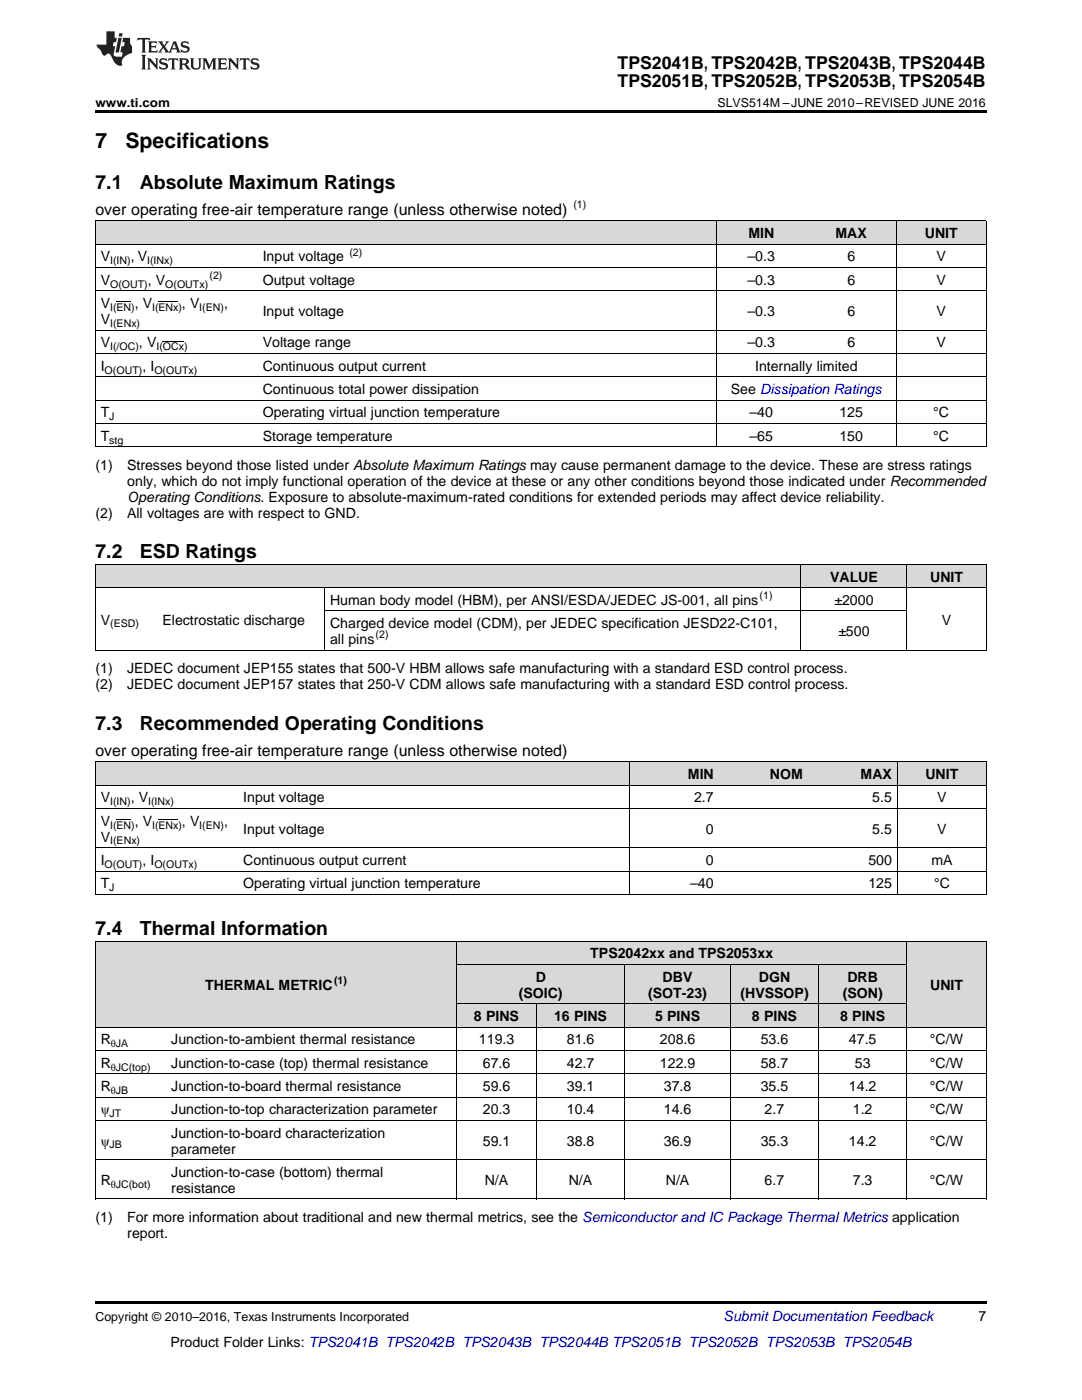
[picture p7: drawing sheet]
<svg xmlns="http://www.w3.org/2000/svg" width="216mm" height="279mm" viewBox="0 0 216 279" stroke-linecap="round" stroke-linejoin="round" font-family="sans-serif">
<defs><g id="words">
<g font-size="4.2">
<text x="19" y="29.6">7</text>
<text x="25" y="29.6">Specifications</text>
</g>
<g font-size="3.9">
<text x="19" y="37.7">7.1</text>
<text x="27.9" y="37.7">Absolute Maximum Ratings</text>
<text x="19" y="111.4">7.2</text>
<text x="27.9" y="111.4">ESD Ratings</text>
<text x="19" y="145.7">7.3</text>
<text x="27.9" y="145.7">Recommended Operating Conditions</text>
<text x="19" y="186.6">7.4</text>
<text x="27.9" y="186.6">Thermal Information</text>
</g>
<g font-size="3.5">
<text x="123.2" y="13.8">TPS2041B, TPS2042B, TPS2043B, TPS2044B</text>
<text x="123.2" y="17.3">TPS2051B, TPS2052B, TPS2053B, TPS2054B</text>
</g>
<g font-size="3.2">
<text x="19" y="42.9">over operating free-air temperature range (unless otherwise noted)</text>
<text x="19" y="150.8">over operating free-air temperature range (unless otherwise noted)</text>
</g>
<g font-size="2.8">
<text x="149.3" y="47.5">MIN</text>
<text x="166.7" y="47.5">MAX</text>
<text x="184.5" y="47.5">UNIT</text>
<text x="20.1" y="52.2">V</text>
<text x="26.1" y="52.2">, V</text>
<text x="52.4" y="52.2">Input voltage</text>
<text x="149.2" y="52.2">–0.3</text>
<text x="169.1" y="52.2">6</text>
<text x="186.9" y="52.2">V</text>
<text x="20.1" y="56.8">V</text>
<text x="29.5" y="56.8">, V</text>
<text x="52.4" y="56.8">Output voltage</text>
<text x="149.2" y="56.8">–0.3</text>
<text x="169.1" y="56.8">6</text>
<text x="186.9" y="56.8">V</text>
<text x="20.1" y="61.5">V</text>
<text x="20.1" y="64.7">V</text>
<text x="26.9" y="61.5">, V</text>
<text x="36.3" y="61.5">, V</text>
<text x="44.7" y="61.5">,</text>
<text x="52.4" y="63.1">Input voltage</text>
<text x="149.2" y="63.1">–0.3</text>
<text x="169.1" y="63.1">6</text>
<text x="186.9" y="63.1">V</text>
<text x="20.1" y="69.3">V</text>
<text x="27.7" y="69.3">, V</text>
<text x="52.4" y="69.3">Voltage range</text>
<text x="149.2" y="69.3">–0.3</text>
<text x="169.1" y="69.3">6</text>
<text x="186.9" y="69.3">V</text>
<text x="20.1" y="74">I</text>
<text x="28.4" y="74">, I</text>
<text x="52.4" y="74">Continuous output current</text>
<text x="150.7" y="74">Internally limited</text>
<text x="20.1" y="83.3">T</text>
<text x="52.4" y="78.6">Continuous total power dissipation</text>
<text x="52.4" y="83.3">Operating virtual junction temperature</text>
<text x="145.8" y="78.6">See Dissipation Ratings</text>
<text x="149.5" y="83.3">–40</text>
<text x="167.5" y="83.3">125</text>
<text x="186.2" y="83.3">°C</text>
<text x="20.1" y="87.9">T</text>
<text x="52.4" y="87.9">Storage temperature</text>
<text x="149.5" y="87.9">–65</text>
<text x="167.5" y="87.9">150</text>
<text x="186.2" y="87.9">°C</text>
<text x="19" y="93.8">(1)</text>
<text x="25.4" y="93.8">Stresses beyond those listed under Absolute Maximum Ratings may cause permanent damage to the device. These are stress ratings</text>
<text x="25.4" y="97">only, which do not imply functional operation of the device at these or any other conditions beyond those indicated under Recommended</text>
<text x="25.4" y="100.2">Operating Conditions. Exposure to absolute-maximum-rated conditions for extended periods may affect device reliability.</text>
<text x="19" y="103.3">(2)</text>
<text x="25.4" y="103.3">All voltages are with respect to GND.</text>
<text x="165.6" y="116.1">VALUE</text>
<text x="185.6" y="116.1">UNIT</text>
<text x="20.1" y="124.6">V</text>
<text x="32.4" y="124.6">Electrostatic discharge</text>
<text x="65.9" y="120.7">Human body model (HBM), per ANSI/ESDA/JEDEC JS-001, all pins</text>
<text x="65.9" y="125.4">Charged device model (CDM), per JEDEC specification JESD22-C101,</text>
<text x="166.5" y="120.7">±2000</text>
<text x="187.9" y="124.6">V</text>
<text x="65.9" y="128.6">all pins</text>
<text x="167.3" y="127">±500</text>
<text x="19" y="134.4">(1)</text>
<text x="19" y="137.6">(2)</text>
<text x="25.4" y="134.4">JEDEC document JEP155 states that 500-V HBM allows safe manufacturing with a standard ESD control process.</text>
<text x="25.4" y="137.6">JEDEC document JEP157 states that 250-V CDM allows safe manufacturing with a standard ESD control process.</text>
<text x="137.3" y="155.5">MIN</text>
<text x="153.6" y="155.5">NOM</text>
<text x="171.7" y="155.5">MAX</text>
<text x="184.6" y="155.5">UNIT</text>
<text x="20.1" y="160.1">V</text>
<text x="26.1" y="160.1">, V</text>
<text x="48.5" y="160.1">Input voltage</text>
<text x="138.5" y="160.1">2.7</text>
<text x="174.1" y="160.1">5.5</text>
<text x="187" y="160.1">V</text>
<text x="20.1" y="164.8">V</text>
<text x="20.1" y="168">V</text>
<text x="26.9" y="164.8">, V</text>
<text x="36.3" y="164.8">, V</text>
<text x="44.7" y="164.8">,</text>
<text x="48.5" y="166.4">Input voltage</text>
<text x="140.9" y="166.4">0</text>
<text x="174.1" y="166.4">5.5</text>
<text x="187" y="166.4">V</text>
<text x="20.1" y="172.6">I</text>
<text x="28.4" y="172.6">, I</text>
<text x="48.5" y="172.6">Continuous output current</text>
<text x="140.9" y="172.6">0</text>
<text x="173.3" y="172.6">500</text>
<text x="185.8" y="172.6">mA</text>
<text x="20.1" y="177.3">T</text>
<text x="48.5" y="177.3">Operating virtual junction temperature</text>
<text x="137.7" y="177.3">–40</text>
<text x="173.3" y="177.3">125</text>
<text x="186.4" y="177.3">°C</text>
<text x="117.8" y="191.3">TPS2042xx and TPS2053xx</text>
<text x="41" y="197.5">THERMAL METRIC</text>
<text x="106.9" y="195.9">D</text>
<text x="132.2" y="195.9">DBV</text>
<text x="151.4" y="195.9">DGN</text>
<text x="169.1" y="195.9">DRB</text>
<text x="185.6" y="197.5">UNIT</text>
<text x="94.6" y="203.8">8 PINS</text>
<text x="103.5" y="199.1">(SOIC)</text>
<text x="110.6" y="203.8">16 PINS</text>
<text x="129.3" y="199.1">(SOT-23)</text>
<text x="130.7" y="203.8">5 PINS</text>
<text x="147.7" y="199.1">(HVSSOP)</text>
<text x="150" y="203.8">8 PINS</text>
<text x="167.6" y="203.8">8 PINS</text>
<text x="168.2" y="199.1">(SON)</text>
<text x="20.1" y="208.4">R</text>
<text x="34.2" y="208.4">Junction-to-ambient thermal resistance</text>
<text x="95.6" y="208.4">119.3</text>
<text x="113.1" y="208.4">81.6</text>
<text x="131.7" y="208.4">208.6</text>
<text x="151.8" y="208.4">53.6</text>
<text x="169.4" y="208.4">47.5</text>
<text x="185.6" y="208.4">°C/W</text>
<text x="20.1" y="213.1">R</text>
<text x="34.2" y="213.1">Junction-to-case (top) thermal resistance</text>
<text x="96.3" y="213.1">67.6</text>
<text x="113.1" y="213.1">42.7</text>
<text x="131.7" y="213.1">122.9</text>
<text x="151.8" y="213.1">58.7</text>
<text x="170.6" y="213.1">53</text>
<text x="185.6" y="213.1">°C/W</text>
<text x="20.1" y="217.7">R</text>
<text x="34.2" y="217.7">Junction-to-board thermal resistance</text>
<text x="96.3" y="217.7">59.6</text>
<text x="113.1" y="217.7">39.1</text>
<text x="132.5" y="217.7">37.8</text>
<text x="151.8" y="217.7">35.5</text>
<text x="169.4" y="217.7">14.2</text>
<text x="185.6" y="217.7">°C/W</text>
<text x="20.1" y="222.4">ψ</text>
<text x="34.2" y="222.4">Junction-to-top characterization parameter</text>
<text x="34.2" y="227">Junction-to-board characterization</text>
<text x="96.3" y="222.4">20.3</text>
<text x="113.1" y="222.4">10.4</text>
<text x="132.5" y="222.4">14.6</text>
<text x="152.6" y="222.4">2.7</text>
<text x="170.2" y="222.4">1.2</text>
<text x="185.6" y="222.4">°C/W</text>
<text x="20.1" y="228.6">ψ</text>
<text x="34.2" y="230.2">parameter</text>
<text x="96.3" y="228.6">59.1</text>
<text x="113.1" y="228.6">38.8</text>
<text x="132.5" y="228.6">36.9</text>
<text x="151.8" y="228.6">35.3</text>
<text x="169.4" y="228.6">14.2</text>
<text x="185.6" y="228.6">°C/W</text>
<text x="20.1" y="236.5">R</text>
<text x="34.2" y="234.9">Junction-to-case (bottom) thermal</text>
<text x="34.2" y="238.1">resistance</text>
<text x="96.7" y="236.5">N/A</text>
<text x="113.5" y="236.5">N/A</text>
<text x="132.9" y="236.5">N/A</text>
<text x="152.6" y="236.5">6.7</text>
<text x="170.2" y="236.5">7.3</text>
<text x="185.6" y="236.5">°C/W</text>
<text x="19" y="243.9">(1)</text>
<text x="25.4" y="243.9">For more information about traditional and new thermal metrics, see the Semiconductor and IC Package Thermal Metrics application</text>
<text x="25.4" y="247.1">report.</text>
<text x="195.3" y="263.6">7</text>
<text x="34" y="268.9">Product Folder Links: TPS2041B TPS2042B TPS2043B TPS2044B TPS2051B TPS2052B TPS2053B TPS2054B</text>
</g>
<text font-size="2.8" fill="#0000c8" x="144.4" y="263.6">Submit Documentation Feedback</text>
<g font-size="2.5">
<text x="19" y="21.4">www.ti.com</text>
<text x="143.2" y="21.4">SLVS514M –JUNE 2010–REVISED JUNE 2016</text>
<text x="19" y="263.6">Copyright © 2010–2016, Texas Instruments Incorporated</text>
</g>
<g font-size="2.1">
<text x="114.4" y="41.6">(1)</text>
<text x="22" y="52.7">I(IN)</text>
<text x="29.4" y="52.7">I(INx)</text>
<text x="69.7" y="51">(2)</text>
<text x="22" y="57.4">O(OUT)</text>
<text x="33" y="57.4">O(OUTx)</text>
<text x="41.8" y="55.7">(2)</text>
<text x="22" y="62.1">I(EN)</text>
<text x="22" y="65.2">I(ENx)</text>
<text x="30.3" y="62.1">I(ENx)</text>
<text x="39.8" y="62.1">I(EN)</text>
<text x="22" y="69.9">I(/OC)</text>
<text x="31.2" y="69.9">I(OCx)</text>
<text x="20.9" y="74.5">O(OUT)</text>
<text x="30.8" y="74.5">O(OUTx)</text>
<text x="21.8" y="83.9">J</text>
<text x="21.8" y="88.5">stg</text>
<text x="151.6" y="119.6">(1)</text>
<text x="22" y="125.2">(ESD)</text>
<text x="75" y="127.4">(2)</text>
<text x="22" y="160.7">I(IN)</text>
<text x="29.6" y="160.7">I(INx)</text>
<text x="22" y="165.3">I(EN)</text>
<text x="30.3" y="165.3">I(ENx)</text>
<text x="39.8" y="165.3">I(EN)</text>
<text x="20.9" y="173.2">O(OUT)</text>
<text x="22" y="168.5">I(ENx)</text>
<text x="30.8" y="173.2">O(OUTx)</text>
<text x="21.8" y="177.8">J</text>
<text x="66.6" y="196.4">(1)</text>
<text x="22.1" y="209">θJA</text>
<text x="22.1" y="213.6">θJC(top)</text>
<text x="22.1" y="218.3">θJB</text>
<text x="21.9" y="223">JT</text>
<text x="21.9" y="229.2">JB</text>
<text x="22.1" y="237">θJC(bot)</text>
</g>
</g></defs>
<g fill="#d8d8d8">
<path d="M19 187.9h14.1v17.1h-14.1z"/>
<path d="M33.1 187.9h58.1v17.1h-58.1z"/>
<path d="M181 187.9h15.8v17.1h-15.8z"/>
<path d="M91.2 200.4h15.9v4.6h-15.9z"/>
<path d="M107.1 200.4h17.6v4.6h-17.6z"/>
<path d="M124.7 200.4h21.1v4.6h-21.1z"/>
<path d="M145.8 200.4h17.6v4.6h-17.6z"/>
<path d="M163.4 200.4h17.6v4.6h-17.6z"/>
<path d="M91.2 192.5h15.9v7.9h-15.9z"/>
<path d="M107.1 192.5h17.6v7.9h-17.6z"/>
<path d="M124.7 192.5h21.1v7.9h-21.1z"/>
<path d="M145.8 192.5h17.6v7.9h-17.6z"/>
<path d="M163.4 192.5h17.6v7.9h-17.6z"/>
<path d="M91.2 187.9h15.9v4.6h-15.9z"/>
<path d="M107.1 187.9h17.6v4.6h-17.6z"/>
<path d="M124.7 187.9h21.1v4.6h-21.1z"/>
<path d="M145.8 187.9h17.6v4.6h-17.6z"/>
<path d="M163.4 187.9h17.6v4.6h-17.6z"/>
<path d="M19 152.1h28.5v4.6h-28.5z"/>
<path d="M47.5 152.1h78.2v4.6h-78.2z"/>
<path d="M125.7 152.1h17.8v4.6h-17.8z"/>
<path d="M143.5 152.1h17.8v4.6h-17.8z"/>
<path d="M161.3 152.1h17.8v4.6h-17.8z"/>
<path d="M179.1 152.1h17.7v4.6h-17.7z"/>
<path d="M19 112.7h12.4v4.6h-12.4z"/>
<path d="M31.4 112.7h33.4v4.6h-33.4z"/>
<path d="M64.8 112.7h95.1v4.6h-95.1z"/>
<path d="M159.9 112.7h5.2v4.6h-5.2z"/>
<path d="M165.1 112.7h15.9v4.6h-15.9z"/>
<path d="M181 112.7h15.8v4.6h-15.8z"/>
<path d="M19 44.1h32.4v4.7h-32.4z"/>
<path d="M51.4 44.1h91.5v4.7h-91.5z"/>
<path d="M142.9 44.1h18v4.7h-18z"/>
<path d="M160.9 44.1h18v4.7h-18z"/>
<path d="M178.9 44.1h17.9v4.7h-17.9z"/>
</g>
<g fill="#000">
<path d="M19 22h177.8v.5h-177.8zM19 129.8h.2zM64.7 129.8h.1zM159.8 129.8h.1zM180.9 129.8h.1zM196.7 129.8h.1zM19 178.5h.2zM125.6 178.5h.1zM179 178.5h.1zM196.7 178.5h.1zM19 239.3h.2zM91.1 239.3h.1z"/>
<path d="M107 239.3h.1zM124.6 239.3h.1zM145.7 239.3h.1zM163.3 239.3h.1zM180.9 239.3h.1zM196.7 239.3h.1zM19 259.7h177.8v.5h-177.8z"/>
</g>
<g fill="none" stroke="#000" stroke-width=".2">
<path d="M19 58h177.8M19 53.4h177.8M19 48.7h177.8M19 44.1h177.8M19.1 44.1v45.1M142.9 44.1v45.1M178.8 44.1v45.1M196.8 44.1v45.1M19 79.9h177.8M19 75.2h177.8M19 70.5h177.8M19 65.9h177.8"/>
<path d="M19 89.2h177.8M19 84.5h177.8M19 117.3h177.8M19 112.6h177.8M19.1 112.6v17.2M64.8 117.3v12.5M159.8 112.6v17.2M180.9 112.6v17.2M196.8 112.6v17.2M19 129.8h177.8M64.8 121.9h116.2M19 156.7h177.8"/>
<path d="M19 152h177.8M19.1 152v26.5M125.7 152v26.5M179 152v26.5M196.8 152v26.5M19 178.5h177.8M19 173.8h177.8M19 169.2h177.8M19 161.3h177.8M19 187.8h177.8M19.1 187.9v51.4M91.1 187.9v51.4"/>
<path d="M91.2 192.5h89.7M124.6 192.5v46.8M145.7 192.5v46.8M163.3 192.5v46.8M180.9 187.9v51.4M196.8 187.9v51.4M19 219h177.8M19 214.3h177.8M19 209.6h177.8M19 205h177.8M91.2 200.3h89.8M107 200.3v39"/>
<path d="M19 239.3h177.8M19 231.4h177.8M19 223.6h177.8"/>
</g>
<g fill="#231f20">
<path d="M27.5 7.6l-.1 .5 .4-.2h.6v.1v2.1l-.2 .4h1l-.3-.4v-2.1l.1-.1h.5l.5 .2-.2-.5zM29.5 8.3l.2 .3v1.5l-.2 .4h1.8l.2-.6a1.04 1.04 0 0 1-1.3 .2v-.7h.6l.3 .2v-.6l-.3 .2h-.6v-.6l.8-.1 .4 .3-.2-.5zM31.5 8.3l.9 1.1-.9 1.1h.8l-.2-.2 .5-.7 .4 .7-.2 .2h1.5l-.1-.2 .1-.4h.9l.1 .4-.2 .2h1l-.3-.3-.7-1.9h-.5l-.9 2-.8-1 .9-1h-.8l.1 .3-.3 .5-.4-.6 .2-.2zM34.7 8.6l.4 1h-.7zM36.3 8.4a.63 .63 0 0 0-.2 .7 .63 .63 0 0 0 .6 .4l.6 .2 .1 .2a.75 .75 0 0 1-.7 .4 .75 .75 0 0 1-.6-.5l.1 .7 .1-.1a1.11 1.11 0 0 0 1.5-.6 1.13 1.13 0 0 0-1.2-.8l-.1-.4a1.04 1.04 0 0 1 1.2 .2l-.2-.5-.1 .1-.5-.2zM28.2 10.9l.2 .4v2.2l-.2 .4h1l-.3-.4v-2.2l.3-.4zM29.3 11.6l.3 .4v1.5l-.3 .4h.8l-.2-.4v-1.3l1.5 1.7v-1.9l.2-.4h-.7l.2 .4v.9l-1.1-1.3zM32 11.8a.62 .62 0 0 0-.2 .7 .62 .62 0 0 0 .6 .4l.6 .1 .1 .3a.76 .76 0 0 1-.7 .3 .76 .76 0 0 1-.6-.4l.1 .7 .1-.1a1.11 1.11 0 0 0 1.5-.6 1.13 1.13 0 0 0-1.2-.8l-.1-.4a1.04 1.04 0 0 1 1.2 .2l-.2-.6-.1 .1-.5-.1zM33.7 11.6l-.2 .6a.61 .61 0 0 1 .8-.3v1.6l-.2 .4h.9l-.2-.4v-1.6a.63 .63 0 0 1 .8 .3l-.2-.6zM35.6 11.6l.3 .4v1.5l-.3 .4h1l-.2-.2v-.8l.5 .2a.76 .76 0 0 0 1.2 .7l-1-1a.58 .58 0 0 0 .6-.5 .58 .58 0 0 0-.5-.6zM36.4 11.9h.1a.45 .45 0 0 1 .5 .1 .45 .45 0 0 1 .1 .5l-.7 .2zM37.9 11.6l.2 .2a2.17 2.17 0 0 0 .3 1.9 .99 .99 0 0 0 1.6-.6v-1.1l.2-.4h-.7l.2 .2a1.92 1.92 0 0 1-.2 1.8 .6 .6 0 0 1-.9-.5v-1.1l.2-.4zM40.4 11.6l.2 .4v1.5l-.2 .4h.7l-.2-.4v-1.4l.8 1.8 .8-1.8v1.4l-.2 .4h.9l-.2-.4v-1.5l.2-.4h-.8l-.6 1.5-.6-1.5zM43.4 11.6l.2 .4v1.5l-.2 .4h1.8l.2-.6a1.04 1.04 0 0 1-1.3 .1v-.6h.5l.4 .2v-.6l-.4 .2h-.5v-.7h.8l.3 .3-.1-.6zM45.5 11.6l.2 .4v1.5l-.2 .4h.7l-.2-.4v-1.3l1.5 1.7v-1.9l.2-.4h-.7l.2 .4v.9l-1.1-1.3zM47.9 11.6l-.1 .6a.61 .61 0 0 1 .8-.3v1.6l-.3 .4h1l-.3-.4 .1-1.6a.63 .63 0 0 1 .7 .3l-.1-.6zM50.2 11.8a.62 .62 0 0 0-.2 .7 .62 .62 0 0 0 .6 .4l.6 .1 .2 .3a.76 .76 0 0 1-.8 .3 .76 .76 0 0 1-.6-.4l.1 .7 .2-.1a1.11 1.11 0 0 0 1.5-.6 1.13 1.13 0 0 0-1.3-.8l-.1-.4a1.04 1.04 0 0 1 1.2 .2l-.1-.6-.2 .1-.5-.1z"/>
<path d="M21.2 6.3v2.6h-1.9l.1 .4 .7 .9a.91 .91 0 0 0 1 .8 .56 .56 0 0 1 .5-.3 .56 .56 0 0 1 .5 .3l.4 .8a1.53 1.53 0 0 0 1.9 1.2 1.54 1.54 0 0 1 1-2.1l.9-.3v-1.4a1.52 1.52 0 0 1-.3-1.6h-1.4l-.2 .8h.5l-.2 .8h-.4l-.2 1v.2l.4 .1-.2 .8a1.93 1.93 0 0 1-1.6-.3l.3-1.8h-.5l.2-.8h.4l.2-.8h-.4v-1.3zM23.6 7.6l-.6 2.9h.7l.6-2.9zM23.8 6.6l-.1 .7h.6l.2-.7z"/>
</g>
<path d="M23.2 60.2h3M31.6 60.2h4M32.5 68.1h4.2M23.2 163.5h3M31.6 163.5h4" fill="none" stroke="#000" stroke-width=".2"/>
<use href="#words"/>
</svg>
